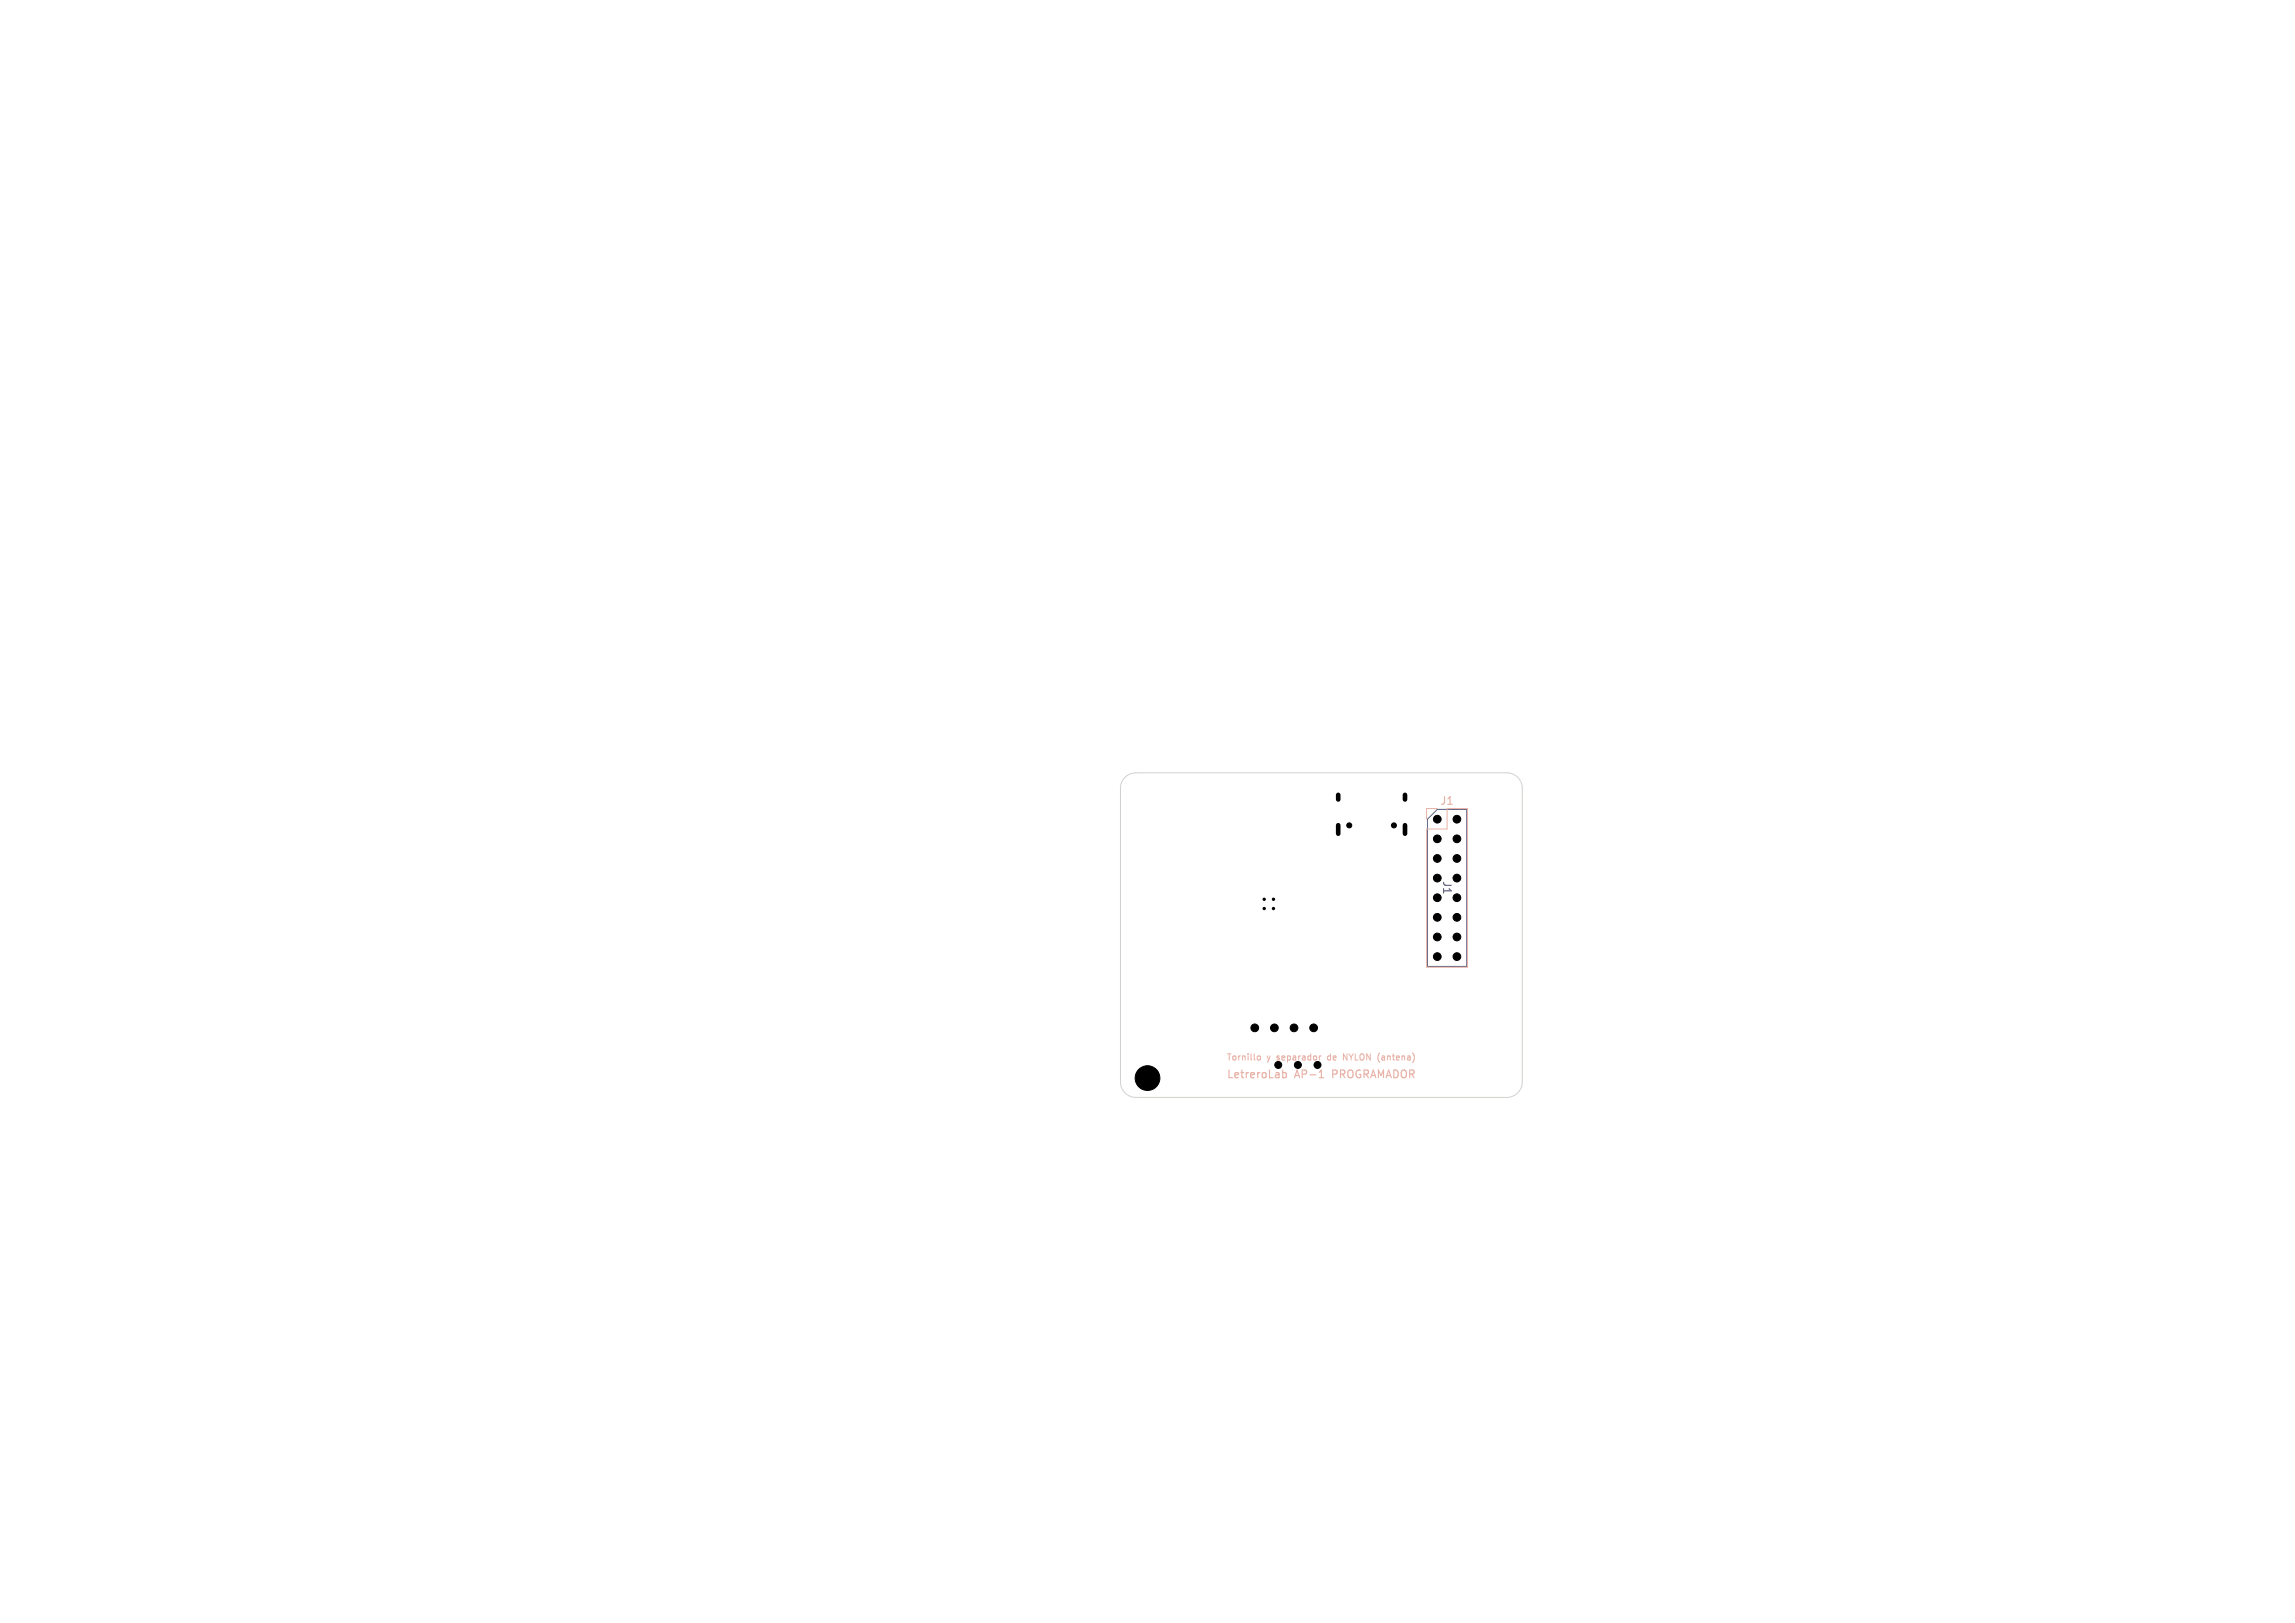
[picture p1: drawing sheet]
<svg xmlns="http://www.w3.org/2000/svg" width="297mm" height="210mm" viewBox="0 0 297 210" stroke-linecap="round" stroke-linejoin="round" font-family="sans-serif">
<defs><g id="words">
<g font-size="1.4" fill="#e8b2a7">
<text x="186.3" y="104.3">J1</text>
<text x="158.7" y="139.7">LetreroLab</text>
<text x="167.6" y="139.7">AP-1</text>
<text x="172.6" y="139.7">PROGRAMADOR</text>
</g>
<text font-size="1.4" fill="#585d84" x="186.5" y="113.9" transform="rotate(90 186.5 113.9)">J1</text>
<g font-size="1.1" fill="#e8b2a7">
<text x="158.7" y="137.4">Tornillo</text>
<text x="164" y="137.4">y</text>
<text x="165.4" y="137.4">separador</text>
<text x="172.1" y="137.4">de</text>
<text x="174.4" y="137.4">NYLON</text>
<text x="179" y="137.4">(antena)</text>
</g>
</g></defs>
<path d="M184.7 106l1.3-1.3h3.8v20.4h-5.1z" fill="none" stroke="#585d84" stroke-width=".13"/>
<path d="M186 104.6h-1.4v1.4M187.3 104.6h2.6v20.6h-5.3v-17.9h2.7zM162.8 136.7l.2-.1 .1 .2v.2l-.1 .2-.3-.2zM171 136.6l-.2 .1M173.9 137.2v-.8l.4 .8M178.5 137.4v.1M178.5 136.2v.1" fill="none" stroke="#e8b2a7" stroke-width=".13"/>
<path d="M166 138.5v1M166 138.8h.3l.2 .2-.1 .4h-.4M170.7 139.5h.6M170.8 138.7l.2-.2v1" fill="none" stroke="#e8b2a7" stroke-width=".15"/>
<path d="M145.6 100.6a2 2 0 0 1 1.4-.6h48a2 2 0 0 1 2 2v38a2 2 0 0 1-2 2h-48a2 2 0 0 1-2-2v-38a2 2 0 0 1 .6-1.4z" fill="none" stroke="#d0d2cd" stroke-width=".13"/>
<g fill="#000" stroke="#000" stroke-width=".13">
<circle cx="163.6" cy="116.4" r=".15"/>
<circle cx="163.6" cy="117.6" r=".15"/>
<circle cx="164.8" cy="116.4" r=".15"/>
<circle cx="164.8" cy="117.6" r=".15"/>
<circle cx="174.6" cy="106.8" r=".33"/>
<circle cx="180.4" cy="106.8" r=".33"/>
<circle cx="186" cy="111.1" r=".5"/>
<circle cx="186" cy="113.6" r=".5"/>
<circle cx="186" cy="118.7" r=".5"/>
<circle cx="186" cy="116.2" r=".5"/>
<circle cx="186" cy="106" r=".5"/>
<circle cx="186" cy="108.5" r=".5"/>
<circle cx="188.5" cy="106" r=".5"/>
<circle cx="188.5" cy="111.1" r=".5"/>
<circle cx="188.5" cy="113.6" r=".5"/>
<circle cx="188.5" cy="116.2" r=".5"/>
<circle cx="188.5" cy="118.7" r=".5"/>
<circle cx="188.5" cy="108.5" r=".5"/>
<circle cx="148.5" cy="139.5" r="1.6"/>
<circle cx="162.4" cy="133" r=".5"/>
<circle cx="164.9" cy="133" r=".5"/>
<circle cx="165.4" cy="137.8" r=".45"/>
<circle cx="167.5" cy="133" r=".5"/>
<circle cx="168" cy="137.8" r=".45"/>
<circle cx="170" cy="133" r=".5"/>
<circle cx="170.5" cy="137.8" r=".45"/>
<circle cx="186" cy="121.2" r=".5"/>
<circle cx="186" cy="123.8" r=".5"/>
<circle cx="188.5" cy="121.2" r=".5"/>
<circle cx="188.5" cy="123.8" r=".5"/>
</g>
<path d="M173.2 102.9v.6M173.2 106.8v1.1M181.8 102.9v.6M181.8 106.8v1.1" fill="none" stroke="#000" stroke-width=".6"/>
<use href="#words"/>
</svg>
